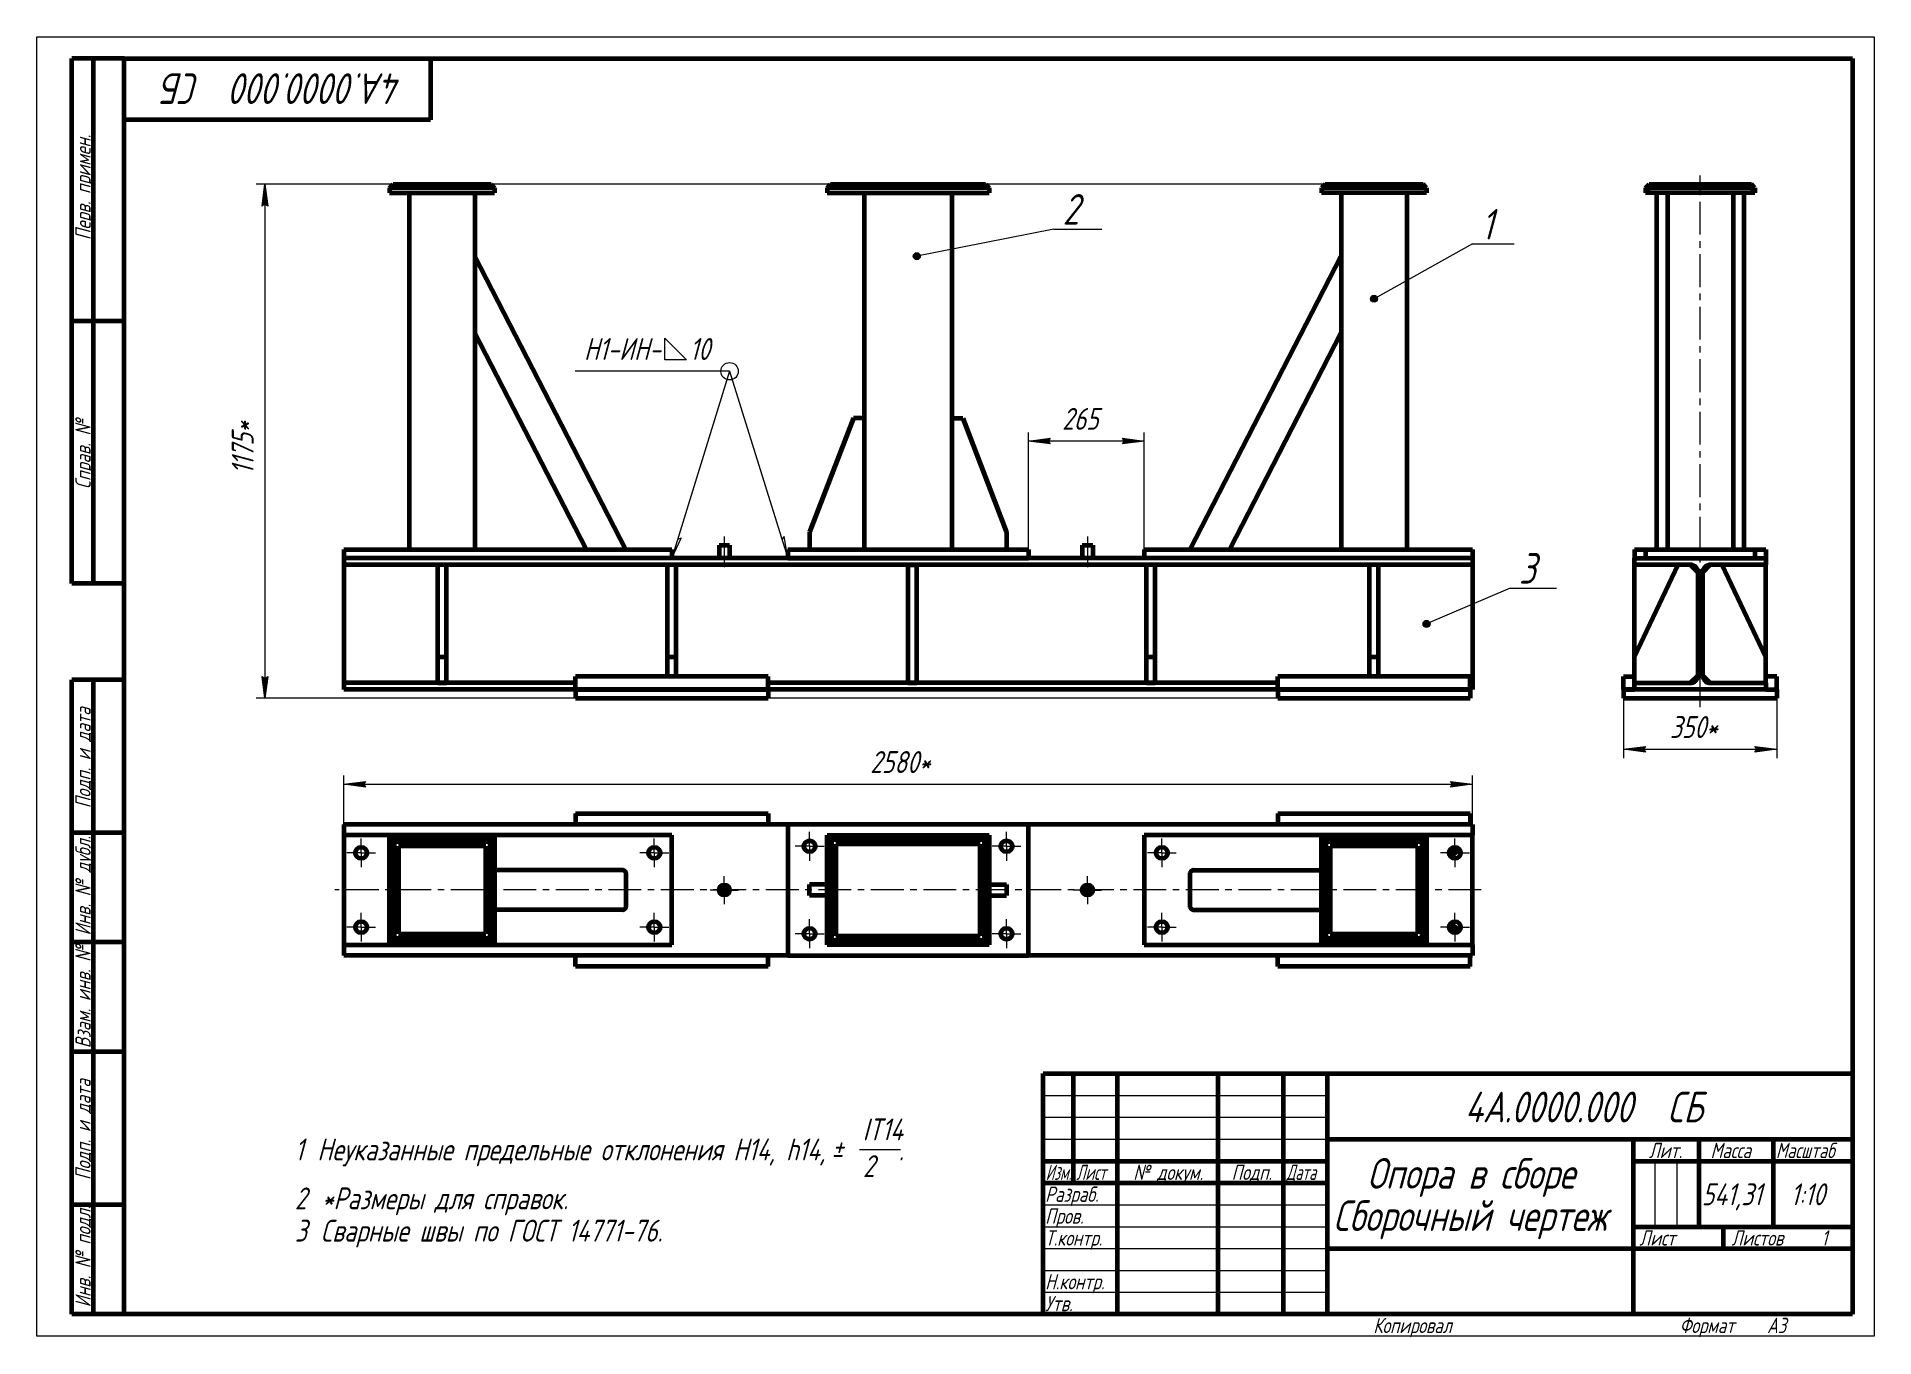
# Model space of a CAD drawing. Header units: millimetres. Extents: x 0 to 420, y 0 to 297.
import ezdxf

# ---------------------------------------------------------------- set-up
doc = ezdxf.new("R2010")
doc.units = ezdxf.units.MM
for name, pattern in [('K5LT_AXLED', [12, 7.5, -1.5, 1.5, -1.5]), ('K5LT_BASIC', [0]), ('K5LT_THIN', [0])]:
    doc.linetypes.add(name, pattern=pattern)
doc.layers.add('Системный слой', color=7, linetype='Continuous')
doc.layers.add('Системный слой (1)', color=7, linetype='Continuous', true_color=0x6c6c6c)
doc.styles.add('KDIMTEXTSTYLE', font='GOST_AU.SHX', dxfattribs={"width": 0.96, "oblique": 15, "height": 5})
doc.styles.add('KTEXTSTYLE', font='GOST_AU.SHX', dxfattribs={"width": 0.96, "height": 5})
doc.dimstyles.new('KDIMSTYLE (0.10)', dxfattribs={"dimtxt": 5, "dimasz": 1, "dimexe": 2, "dimexo": 0, "dimgap": 1, "dimtad": 1, "dimlfac": 10, "dimtxsty": 'KDIMTEXTSTYLE', "dimsah": 1, "dimcen": 0, "dimdle": 1, "dimadec": 0, "dimazin": 0, "dimtfac": 0.667, "dimtmove": 0, "dimatfit": 3, "dimfxl": 1, "dimtvp": 1, "dimtolj": 1, "dimtzin": 0, "dimarcsym": 0})

# ---------------------------------------------------------------- blocks, each defined once
blk = doc.blocks.new('U0')
at = {"layer": 'Системный слой (1)', "color": 150, "linetype": 'K5LT_BASIC', "lineweight": 60, "true_color": 0x0080ff}
for p, q in [((123.16, 147.79), (70.16, 147.79)), ((283.66, 147.79), (167.16, 147.79)), ((328.16, 147.79), (327.66, 147.79))]:
    blk.add_line(p, q, dxfattribs=at)
blk = doc.blocks.new('U1')
at = {"layer": 'Системный слой (1)', "color": 150, "linetype": 'K5LT_BASIC', "lineweight": 60, "true_color": 0x0080ff}
for p, q in [((123.16, 149.29), (70.16, 149.29)), ((283.66, 149.29), (167.16, 149.29)), ((328.16, 149.29), (327.66, 149.29))]:
    blk.add_line(p, q, dxfattribs=at)
blk = doc.blocks.new('D0')
at = {"layer": 'Системный слой (1)'}
for points in [[(52.82, 258.29), (52.16, 263.29), (51.51, 258.29), (52.16, 258.79)], [(52.16, 145.79), (52.82, 150.79), (52.16, 150.29), (51.51, 150.79)]]:
    blk.add_hatch(color=7, dxfattribs=at).paths.add_polyline_path(points)
at = {"layer": 'Системный слой (1)', "color": 7, "linetype": 'K5LT_THIN', "lineweight": 18}
for p, q in [((294.46, 263.29), (50.16, 263.29)), ((51.51, 258.29), (52.16, 263.29)), ((52.16, 263.29), (52.82, 258.29)), ((52.16, 258.79), (51.51, 258.29)), ((52.82, 258.29), (52.16, 258.79)), ((52.16, 145.79), (51.51, 150.79)), ((51.51, 150.79), (52.16, 150.29)), ((52.16, 150.29), (52.82, 150.79)), ((52.82, 150.79), (52.16, 145.79)), ((283.66, 145.79), (50.16, 145.79))]:
    blk.add_line(p, q, dxfattribs=at)
blk.add_wipeout([(51.16, 196.95), (43.78, 196.95), (43.78, 211.52), (51.16, 211.52)]).dxf.layer = 'Системный слой (1)'
blk.add_line((52.16, 263.29), (52.16, 145.79), dxfattribs=at)
at = {"layer": 'Системный слой (1)', "color": 7, "insert": (44.58, 196.95), "char_height": 5, "attachment_point": 1, "rotation": 90, "style": 'KTEXTSTYLE'}
blk.add_mtext('\\H5.0;\\W1.000;\\Q15;\\Q15;\\W0.965;1175*', dxfattribs=at)
blk = doc.blocks.new('KDIMARROW_01')
at = {"layer": 'Системный слой'}
blk.add_hatch(color=0, dxfattribs=at).paths.add_polyline_path([(0, 0), (-5, 0.66), (-4.5, 0), (-5, -0.66)])
at = {"layer": 'Системный слой', "color": 0, "linetype": 'K5LT_THIN', "lineweight": 18}
for p, q in [((-4.5, 0), (-5, 0.66)), ((-5, 0.66), (0, 0)), ((0, 0), (-5, -0.66)), ((-5, -0.66), (-4.5, 0)), ((0, 0), (-1, 0))]:
    blk.add_line(p, q, dxfattribs=at)
blk = doc.blocks.new('D1')
at = {"layer": 'Системный слой (1)'}
for points in [[(231.66, 203.91), (231.16, 204.57), (231.66, 205.23), (226.66, 204.57)], [(248.16, 203.91), (253.16, 204.57), (248.16, 205.23), (248.66, 204.57)]]:
    blk.add_hatch(color=7, dxfattribs=at).paths.add_polyline_path(points)
at = {"layer": 'Системный слой (1)', "color": 7, "linetype": 'K5LT_THIN', "lineweight": 18}
for p, q in [((226.66, 179.79), (226.66, 206.57)), ((253.16, 179.79), (253.16, 206.57)), ((226.66, 204.57), (231.66, 205.23)), ((231.66, 203.91), (226.66, 204.57)), ((231.66, 205.23), (231.16, 204.57)), ((231.16, 204.57), (231.66, 203.91)), ((248.66, 204.57), (248.16, 205.23)), ((248.16, 205.23), (253.16, 204.57)), ((253.16, 204.57), (248.16, 203.91)), ((248.16, 203.91), (248.66, 204.57))]:
    blk.add_line(p, q, dxfattribs=at)
blk.add_wipeout([(234.37, 205.57), (234.37, 212.95), (245.01, 212.95), (245.01, 205.57)]).dxf.layer = 'Системный слой (1)'
blk.add_line((253.16, 204.57), (226.66, 204.57), dxfattribs=at)
at = {"layer": 'Системный слой (1)', "color": 7, "insert": (234.37, 212.16), "char_height": 5, "attachment_point": 1, "style": 'KTEXTSTYLE'}
blk.add_mtext('\\H5.0;\\W1.000;\\Q15;\\Q15;\\W0.965;265', dxfattribs=at)
blk = doc.blocks.new('U2')
at = {"layer": 'Системный слой (1)'}
blk.add_hatch(color=7, dxfattribs=at).paths.add_polyline_path([(306.46, 237.12), (306.38, 237.46), (306.16, 237.74), (305.84, 237.9), (305.48, 237.9), (305.16, 237.74), (304.94, 237.47), (304.86, 237.12), (304.94, 236.77), (305.16, 236.49), (305.47, 236.34), (305.83, 236.34), (306.15, 236.49), (306.38, 236.76), (306.46, 237.11)])
at = {"layer": 'Системный слой (1)', "color": 7, "linetype": 'K5LT_THIN', "lineweight": 18}
for q in [(305.66, 237.12), (337.67, 249.64)]:
    blk.add_line((328.16, 249.64), q, dxfattribs=at)
blk.add_arc((305.66, 237.12), 0.8, 0, 360, dxfattribs=at)
at = {"layer": 'Системный слой (1)', "color": 7, "insert": (330.16, 257.64), "char_height": 7, "attachment_point": 1, "style": 'KTEXTSTYLE'}
blk.add_mtext('\\H5.0;\\W1.000;\\Q15;\\Q15;\\W0.965;\\H7.00;{\\c16711680;1}', dxfattribs=at)
blk = doc.blocks.new('U3')
at = {"layer": 'Системный слой (1)'}
blk.add_hatch(color=7, dxfattribs=at).paths.add_polyline_path([(318.46, 162.79), (318.38, 163.13), (318.16, 163.41), (317.84, 163.57), (317.48, 163.57), (317.16, 163.41), (316.94, 163.14), (316.86, 162.79), (316.94, 162.44), (317.16, 162.16), (317.47, 162.01), (317.83, 162.01), (318.15, 162.16), (318.38, 162.43), (318.46, 162.78)])
at = {"layer": 'Системный слой (1)', "color": 7, "linetype": 'K5LT_THIN', "lineweight": 18}
for q in [(317.66, 162.79), (347.4, 170.98)]:
    blk.add_line((336.78, 170.98), q, dxfattribs=at)
blk.add_arc((317.66, 162.79), 0.8, 0, 360, dxfattribs=at)
at = {"layer": 'Системный слой (1)', "color": 7, "insert": (338.78, 178.98), "char_height": 7, "attachment_point": 1, "style": 'KTEXTSTYLE'}
blk.add_mtext('\\H5.0;\\W1.000;\\Q15;\\Q15;\\W0.965;\\H7.00;{\\c16711680;3}', dxfattribs=at)
blk = doc.blocks.new('U4')
at = {"layer": 'Системный слой (1)'}
blk.add_hatch(color=7, dxfattribs=at).paths.add_polyline_path([(201.96, 246.84), (201.88, 247.19), (201.66, 247.46), (201.34, 247.62), (200.98, 247.62), (200.66, 247.47), (200.44, 247.19), (200.36, 246.84), (200.44, 246.5), (200.66, 246.22), (200.97, 246.06), (201.33, 246.06), (201.65, 246.21), (201.88, 246.49), (201.96, 246.83)])
at = {"layer": 'Системный слой (1)', "color": 7, "linetype": 'K5LT_THIN', "lineweight": 18}
for q in [(201.16, 246.84), (243.48, 253.04)]:
    blk.add_line((232.49, 253.04), q, dxfattribs=at)
blk.add_arc((201.16, 246.84), 0.8, 0, 360, dxfattribs=at)
at = {"layer": 'Системный слой (1)', "color": 7, "insert": (234.49, 261.04), "char_height": 7, "attachment_point": 1, "style": 'KTEXTSTYLE'}
blk.add_mtext('\\H5.0;\\W1.000;\\Q15;\\Q15;\\W0.965;\\H7.00;{\\c16711680;2}', dxfattribs=at)
blk = doc.blocks.new('U6')
at = {"layer": 'Системный слой (1)', "color": 7, "linetype": 'K5LT_THIN', "lineweight": 18}
for p, q in [((143.53, 223.12), (143.53, 228.12)), ((143.53, 228.12), (148.53, 223.12)), ((148.53, 223.12), (143.53, 223.12)), ((158.36, 220.54), (123.08, 220.54)), ((158.36, 220.54), (145.16, 177.79)), ((158.36, 220.54), (171.66, 177.79)), ((145.16, 177.79), (147.26, 182.37)), ((147.26, 182.37), (146.49, 182.09)), ((170.8, 182.76), (170.32, 182.08)), ((171.66, 177.79), (170.8, 182.76))]:
    blk.add_line(p, q, dxfattribs=at)
blk.add_arc((158.36, 220.54), 2, 0, 360, dxfattribs=at)
at = {"layer": 'Системный слой (1)', "color": 7, "char_height": 5, "attachment_point": 1, "style": 'KTEXTSTYLE'}
for s, insert in [('\\H5.0;\\W1.000;\\Q15;\\Q15;\\W0.965;Н1-ИН-', (125.08, 228.12)), ('\\H5.0;\\W1.000;\\Q15;\\Q15;\\W0.965;10', (149.25, 228.12))]:
    blk.add_mtext(s, dxfattribs=dict(at, insert=insert))
blk = doc.blocks.new('U5')
at = {"layer": 'Системный слой (1)'}
blk.add_blockref('U6', (0, 0), dxfattribs=at)
blk = doc.blocks.new('U7')
at = {"layer": 'Системный слой (1)', "color": 150, "linetype": 'K5LT_BASIC', "lineweight": 60, "true_color": 0x0080ff}
for p, q in [((381.02, 150.79), (380.74, 150.79)), ((397.72, 150.79), (395.22, 150.79))]:
    blk.add_line(p, q, dxfattribs=at)
blk = doc.blocks.new('U8')
at = {"layer": 'Системный слой (1)', "color": 150, "linetype": 'K5LT_BASIC', "lineweight": 60, "true_color": 0x0080ff}
for p, q in [((368.52, 263.29), (369.02, 263.29)), ((391.42, 263.29), (391.92, 263.29))]:
    blk.add_line(p, q, dxfattribs=at)
blk = doc.blocks.new('U9')
at = {"layer": 'Системный слой (1)', "color": 150, "linetype": 'K5LT_BASIC', "lineweight": 60, "true_color": 0x0080ff}
for p, q in [((368.22, 262.49), (367.72, 262.49)), ((392.72, 262.49), (392.22, 262.49))]:
    blk.add_line(p, q, dxfattribs=at)
blk = doc.blocks.new('U10')
at = {"layer": 'Системный слой (1)', "color": 150, "linetype": 'K5LT_BASIC', "lineweight": 60, "true_color": 0x0080ff}
for p, q in [((368.22, 261.29), (367.72, 261.29)), ((392.72, 261.29), (392.22, 261.29))]:
    blk.add_line(p, q, dxfattribs=at)
blk = doc.blocks.new('U11')
at = {"layer": 'Системный слой (1)', "color": 150, "linetype": 'K5LT_BASIC', "lineweight": 60, "true_color": 0x0080ff}
for p, q in [((362.72, 150.79), (365.22, 150.79)), ((379.42, 150.79), (379.69, 150.79))]:
    blk.add_line(p, q, dxfattribs=at)
blk = doc.blocks.new('U12')
at = {"layer": 'Системный слой (1)', "color": 150, "linetype": 'K5LT_BASIC', "lineweight": 60, "true_color": 0x0080ff}
for p, q in [((362.72, 147.79), (365.22, 147.79)), ((395.22, 147.79), (397.72, 147.79))]:
    blk.add_line(p, q, dxfattribs=at)
blk = doc.blocks.new('U13')
at = {"layer": 'Системный слой (1)', "color": 150, "linetype": 'K5LT_BASIC', "lineweight": 60, "true_color": 0x0080ff}
for p, q in [((365.22, 179.79), (367.72, 179.79)), ((392.72, 179.79), (395.22, 179.79))]:
    blk.add_line(p, q, dxfattribs=at)
blk = doc.blocks.new('D2')
at = {"layer": 'Системный слой (1)'}
for points in [[(367.72, 133.46), (367.22, 134.12), (367.72, 134.78), (362.72, 134.12)], [(397.72, 134.12), (392.72, 134.78), (393.22, 134.12), (392.72, 133.46)]]:
    blk.add_hatch(color=7, dxfattribs=at).paths.add_polyline_path(points)
at = {"layer": 'Системный слой (1)', "color": 7, "linetype": 'K5LT_THIN', "lineweight": 18}
for p, q in [((362.72, 145.79), (362.72, 132.12)), ((397.72, 145.79), (397.72, 132.12)), ((362.72, 134.12), (367.72, 134.78)), ((367.72, 134.78), (367.22, 134.12)), ((393.22, 134.12), (392.72, 134.78)), ((392.72, 134.78), (397.72, 134.12)), ((367.72, 133.46), (362.72, 134.12)), ((367.22, 134.12), (367.72, 133.46)), ((397.72, 134.12), (392.72, 133.46)), ((392.72, 133.46), (393.22, 134.12))]:
    blk.add_line(p, q, dxfattribs=at)
blk.add_wipeout([(373.29, 135.12), (373.29, 142.5), (386.59, 142.5), (386.59, 135.12)]).dxf.layer = 'Системный слой (1)'
blk.add_line((362.72, 134.12), (397.72, 134.12), dxfattribs=at)
at = {"layer": 'Системный слой (1)', "color": 7, "insert": (373.29, 141.71), "char_height": 5, "attachment_point": 1, "style": 'KTEXTSTYLE'}
blk.add_mtext('\\H5.0;\\W1.000;\\Q15;\\Q15;\\W0.965;350*', dxfattribs=at)
blk = doc.blocks.new('U14')
at = {"layer": 'Системный слой (1)', "color": 150, "linetype": 'K5LT_BASIC', "lineweight": 60, "true_color": 0x0080ff}
for p, q in [((171.66, 116.96), (70.16, 116.96)), ((328.16, 116.96), (226.66, 116.96))]:
    blk.add_line(p, q, dxfattribs=at)
blk = doc.blocks.new('U15')
at = {"layer": 'Системный слой (1)', "color": 150, "linetype": 'K5LT_BASIC', "lineweight": 60, "true_color": 0x0080ff}
for p, q in [((328.16, 116.96), (328.16, 114.46)), ((328.16, 89.46), (328.16, 86.96))]:
    blk.add_line(p, q, dxfattribs=at)
blk = doc.blocks.new('U16')
at = {"layer": 'Системный слой (1)', "color": 150, "linetype": 'K5LT_BASIC', "lineweight": 60, "true_color": 0x0080ff}
for p, q in [((171.66, 86.96), (70.16, 86.96)), ((328.16, 86.96), (226.66, 86.96))]:
    blk.add_line(p, q, dxfattribs=at)
blk = doc.blocks.new('U17')
at = {"layer": 'Системный слой (1)', "color": 150, "linetype": 'K5LT_BASIC', "lineweight": 60, "true_color": 0x0080ff}
for p, q in [((70.16, 116.96), (70.16, 114.46)), ((70.16, 89.46), (70.16, 86.96))]:
    blk.add_line(p, q, dxfattribs=at)
blk = doc.blocks.new('D3')
at = {"layer": 'Системный слой (1)'}
for points in [[(75.16, 125.47), (74.66, 126.12), (75.16, 126.78), (70.16, 126.12)], [(323.16, 125.47), (328.16, 126.12), (323.16, 126.78), (323.66, 126.12)]]:
    blk.add_hatch(color=7, dxfattribs=at).paths.add_polyline_path(points)
at = {"layer": 'Системный слой (1)', "color": 7, "linetype": 'K5LT_THIN', "lineweight": 18}
for p, q in [((70.16, 114.46), (70.16, 128.12)), ((70.16, 126.12), (75.16, 126.78)), ((75.16, 125.47), (70.16, 126.12)), ((75.16, 126.78), (74.66, 126.12)), ((74.66, 126.12), (75.16, 125.47)), ((323.66, 126.12), (323.16, 126.78)), ((323.16, 126.78), (328.16, 126.12)), ((328.16, 126.12), (323.16, 125.47)), ((323.16, 125.47), (323.66, 126.12)), ((328.16, 114.46), (328.16, 128.12))]:
    blk.add_line(p, q, dxfattribs=at)
blk.add_wipeout([(190.51, 127.12), (190.51, 134.51), (207.12, 134.51), (207.12, 127.12)]).dxf.layer = 'Системный слой (1)'
blk.add_line((70.16, 126.12), (328.16, 126.12), dxfattribs=at)
at = {"layer": 'Системный слой (1)', "color": 7, "insert": (190.51, 133.71), "char_height": 5, "attachment_point": 1, "style": 'KTEXTSTYLE'}
blk.add_mtext('\\H5.0;\\W1.000;\\Q15;\\Q15;\\W0.965;2580*', dxfattribs=at)
blk = doc.blocks.new('U18')
at = {"layer": 'Системный слой (1)', "color": 30, "linetype": 'K5LT_AXLED', "lineweight": 18, "true_color": 0xff8000}
for q in [(74.16, 96.76), (70.86, 93.46), (77.46, 93.46), (74.16, 90.16)]:
    blk.add_line((74.16, 93.46), q, dxfattribs=at)
blk = doc.blocks.new('U19')
at = {"layer": 'Системный слой (1)', "color": 30, "linetype": 'K5LT_AXLED', "lineweight": 18, "true_color": 0xff8000}
for q in [(74.16, 113.76), (70.86, 110.46), (77.46, 110.46), (74.16, 107.16)]:
    blk.add_line((74.16, 110.46), q, dxfattribs=at)
blk = doc.blocks.new('U20')
at = {"layer": 'Системный слой (1)', "color": 30, "linetype": 'K5LT_AXLED', "lineweight": 18, "true_color": 0xff8000}
for q in [(141.16, 96.76), (137.86, 93.46), (144.46, 93.46), (141.16, 90.16)]:
    blk.add_line((141.16, 93.46), q, dxfattribs=at)
blk = doc.blocks.new('U21')
at = {"layer": 'Системный слой (1)', "color": 30, "linetype": 'K5LT_AXLED', "lineweight": 18, "true_color": 0xff8000}
for q in [(141.16, 113.76), (137.86, 110.46), (144.46, 110.46), (141.16, 107.16)]:
    blk.add_line((141.16, 110.46), q, dxfattribs=at)
blk = doc.blocks.new('U22')
at = {"layer": 'Системный слой (1)', "color": 30, "linetype": 'K5LT_AXLED', "lineweight": 18, "true_color": 0xff8000}
for q in [(157.16, 105.16), (153.96, 101.96), (160.36, 101.96), (157.16, 98.76)]:
    blk.add_line((157.16, 101.96), q, dxfattribs=at)
blk = doc.blocks.new('U23')
at = {"layer": 'Системный слой (1)', "color": 30, "linetype": 'K5LT_AXLED', "lineweight": 18, "true_color": 0xff8000}
for q in [(176.66, 95.26), (173.36, 91.96), (179.96, 91.96), (176.66, 88.66)]:
    blk.add_line((176.66, 91.96), q, dxfattribs=at)
blk = doc.blocks.new('U24')
at = {"layer": 'Системный слой (1)', "color": 30, "linetype": 'K5LT_AXLED', "lineweight": 18, "true_color": 0xff8000}
for q in [(176.66, 115.26), (173.36, 111.96), (179.96, 111.96), (176.66, 108.66)]:
    blk.add_line((176.66, 111.96), q, dxfattribs=at)
blk = doc.blocks.new('U25')
at = {"layer": 'Системный слой (1)', "color": 30, "linetype": 'K5LT_AXLED', "lineweight": 18, "true_color": 0xff8000}
for q in [(221.66, 95.26), (218.36, 91.96), (224.96, 91.96), (221.66, 88.66)]:
    blk.add_line((221.66, 91.96), q, dxfattribs=at)
blk = doc.blocks.new('U26')
at = {"layer": 'Системный слой (1)', "color": 30, "linetype": 'K5LT_AXLED', "lineweight": 18, "true_color": 0xff8000}
for q in [(221.66, 115.26), (218.36, 111.96), (224.96, 111.96), (221.66, 108.66)]:
    blk.add_line((221.66, 111.96), q, dxfattribs=at)
blk = doc.blocks.new('U27')
at = {"layer": 'Системный слой (1)', "color": 30, "linetype": 'K5LT_AXLED', "lineweight": 18, "true_color": 0xff8000}
for q in [(240.16, 105.16), (236.96, 101.96), (243.36, 101.96), (240.16, 98.76)]:
    blk.add_line((240.16, 101.96), q, dxfattribs=at)
blk = doc.blocks.new('U28')
at = {"layer": 'Системный слой (1)', "color": 30, "linetype": 'K5LT_AXLED', "lineweight": 18, "true_color": 0xff8000}
for q in [(257.16, 96.76), (253.86, 93.46), (260.46, 93.46), (257.16, 90.16)]:
    blk.add_line((257.16, 93.46), q, dxfattribs=at)
blk = doc.blocks.new('U29')
at = {"layer": 'Системный слой (1)', "color": 30, "linetype": 'K5LT_AXLED', "lineweight": 18, "true_color": 0xff8000}
for q in [(257.16, 113.76), (253.86, 110.46), (260.46, 110.46), (257.16, 107.16)]:
    blk.add_line((257.16, 110.46), q, dxfattribs=at)
blk = doc.blocks.new('U30')
at = {"layer": 'Системный слой (1)', "color": 30, "linetype": 'K5LT_AXLED', "lineweight": 18, "true_color": 0xff8000}
for q in [(324.16, 96.76), (320.86, 93.46), (327.46, 93.46), (324.16, 90.16)]:
    blk.add_line((324.16, 93.46), q, dxfattribs=at)
blk = doc.blocks.new('U31')
at = {"layer": 'Системный слой (1)', "color": 30, "linetype": 'K5LT_AXLED', "lineweight": 18, "true_color": 0xff8000}
for q in [(324.16, 113.76), (320.86, 110.46), (327.46, 110.46), (324.16, 107.16)]:
    blk.add_line((324.16, 110.46), q, dxfattribs=at)
blk = doc.blocks.new('U32')
at = {"color": 7, "linetype": 'K5LT_THIN', "lineweight": 18}
for p, q in [((0, 0), (0, 297)), ((0, 297), (420, 297)), ((420, 297), (420, 0)), ((230, 55), (295, 55)), ((230, 50), (295, 50)), ((230, 45), (295, 45)), ((369.96, 25), (369.96, 40)), ((374.98, 25), (374.98, 40)), ((230, 30), (295, 30)), ((230, 25), (295, 25)), ((230, 20), (295, 20)), ((230, 15), (295, 15)), ((230, 10), (295, 10)), ((420, 0), (0, 0))]:
    blk.add_line(p, q, dxfattribs=at)
at = {"color": 150, "linetype": 'K5LT_BASIC', "lineweight": 60, "true_color": 0x0080ff}
for p, q in [((8, 172), (8, 292)), ((20, 292), (8, 292)), ((13, 172), (13, 292)), ((20, 5), (20, 292)), ((20, 292), (415, 292)), ((90, 292), (90, 278)), ((415, 292), (415, 5)), ((90, 278), (20, 278)), ((20, 232), (8, 232)), ((20, 172), (8, 172)), ((8, 5), (8, 150)), ((20, 150), (8, 150)), ((13, 5), (13, 150)), ((20, 115), (8, 115)), ((20, 90), (8, 90)), ((20, 65), (8, 65)), ((230, 60), (415, 60)), ((230, 5), (230, 60)), ((237, 35), (237, 60)), ((247, 5), (247, 60)), ((270, 5), (270, 60)), ((285, 5), (285, 60)), ((295, 5), (295, 60)), ((295, 45), (415, 45)), ((365, 5), (365, 45)), ((380, 25), (380, 45)), ((397, 25), (397, 45)), ((230, 40), (295, 40)), ((365, 40), (380, 40)), ((380, 40), (415, 40)), ((230, 35), (295, 35)), ((20, 30), (8, 30)), ((365, 25), (415, 25)), ((385.57, 20), (385.57, 25)), ((295, 20), (365, 20)), ((365, 20), (415, 20)), ((20, 5), (8, 5)), ((415, 5), (20, 5))]:
    blk.add_line(p, q, dxfattribs=at)
at = {"color": 7, "attachment_point": 1, "style": 'KTEXTSTYLE'}
for s, insert, char_height, rotation in [('\\H5.0;\\W1.000;\\Q15;\\Q15;\\W0.965;\\H7.00;СБ', (37.29, 281.64), 7, 180), ('\\H5.0;\\W1.000;\\Q15;\\Q15;\\W0.965;\\H7.00;4А.0000.000', (83.59, 281.64), 7, 180), ('\\H5.0;\\W1.000;\\Q15;\\Q15;\\W0.965;\\H7.00; ', (40.25, 281.64), 7, 180), ('\\H5.0;\\W1.000;\\Q15;\\Q15;\\W0.965;\\H3.50;Перв. примен.', (8.82, 250.52), 3.5, 90), ('\\H5.0;\\W1.000;\\Q15;\\Q15;\\W0.965;\\H3.50;Справ. №', (8.82, 193.63), 3.5, 90), ('\\H5.0;\\W1.000;\\Q15;\\Q15;\\W0.965;\\H3.50;Подп. и дата', (8.82, 120.66), 3.5, 90), ('\\H5.0;\\W1.000;\\Q15;\\Q15;\\W0.965;\\H3.50;Инв. № дубл.', (8.82, 91.57), 3.5, 90), ('\\H5.0;\\W1.000;\\Q15;\\Q15;\\W0.965;\\H3.50;Взам. инв. №', (8.82, 65.8), 3.5, 90), ('\\H5.0;\\W1.000;\\Q15;\\Q15;\\W0.965;\\H3.50;Подп. и дата', (8.82, 35.66), 3.5, 90), ('\\H5.0;\\W1.000;\\Q15;\\Q15;\\W0.965;\\H3.50;Инв. № подл.', (8.82, 6.57), 3.5, 90)]:
    blk.add_mtext(s, dxfattribs=dict(at, insert=insert, char_height=char_height, rotation=rotation))
for s, insert, char_height in [('\\H5.0;\\W1.000;\\Q15;\\Q15;\\W0.965;\\H7.00;4А.0000.000', (326.41, 55.86), 7), ('\\H5.0;\\W1.000;\\Q15;\\Q15;\\W0.965;\\H7.00; ', (369.75, 55.86), 7), ('\\H5.0;\\W1.000;\\Q15;\\Q15;\\W0.965;\\H7.00;СБ', (372.71, 55.86), 7), ('\\H5.0;\\W1.000;\\Q15;\\Q15;\\W0.965;\\H3.50;Лит.', (368.47, 44.18), 3.5), ('\\H5.0;\\W1.000;\\Q15;\\Q15;\\W0.965;\\H3.50;Масса', (382.58, 44.18), 3.5), ('\\H5.0;\\W1.000;\\Q15;\\Q15;\\W0.930;\\H3.50;Масштаб', (397.52, 44.18), 3.5), ('\\H5.0;\\W1.000;\\Q15;\\Q15;\\W0.784;\\H3.50;Изм.', (230.62, 39.18), 3.5), ('\\H5.0;\\W1.000;\\Q15;\\Q15;\\W0.799;\\H3.50;Лист', (237.61, 39.18), 3.5), ('\\H5.0;\\W1.000;\\Q15;\\Q15;\\W0.965;\\H3.50;№ докум.', (250.63, 39.18), 3.5), ('\\H5.0;\\W1.000;\\Q15;\\Q15;\\W0.965;\\H3.50;Подп.', (273.1, 39.18), 3.5), ('\\H5.0;\\W1.000;\\Q15;\\Q15;\\W0.799;\\H3.50;Дата', (285.61, 39.18), 3.5), ('\\H5.0;\\W1.000;\\Q15;\\Q15;\\W0.965;\\H7.00;Опора в сборе', (304.09, 40.69), 7), ('\\H5.0;\\W1.000;\\Q15;\\Q15;\\W0.965;\\H3.50;Разраб.', (230.5, 34.18), 3.5), ('\\H5.0;\\W1.000;\\Q15;\\Q15;\\W0.965;541,31', (380.58, 34.9), 5), ('\\H5.0;\\W1.000;\\Q15;\\Q15;\\W0.965;{\\c16711680;1:10}', (400.86, 34.9), 5), ('\\H5.0;\\W1.000;\\Q15;\\Q15;\\W0.965;\\H7.00;Сборочный чертеж', (296.31, 31.02), 7), ('\\H5.0;\\W1.000;\\Q15;\\Q15;\\W0.965;\\H3.50;Пров.', (230.5, 29.18), 3.5), ('\\H5.0;\\W1.000;\\Q15;\\Q15;\\W0.965;\\H3.50;Т.контр.', (230.5, 24.18), 3.5), ('\\H5.0;\\W1.000;\\Q15;\\Q15;\\W0.965;\\H3.50;Лист', (366.32, 24.18), 3.5), ('\\H5.0;\\W1.000;\\Q15;\\Q15;\\W0.965;\\H3.50;Листов', (387.36, 24.18), 3.5), ('\\H5.0;\\W1.000;\\Q15;\\Q15;\\W0.965;\\H3.50;1', (407.91, 24.18), 3.5), ('\\H5.0;\\W1.000;\\Q15;\\Q15;\\W0.965;\\H3.50;Н.контр.', (230.5, 14.18), 3.5), ('\\H5.0;\\W1.000;\\Q15;\\Q15;\\W0.965;\\H3.50;Утв.', (230.5, 9.18), 3.5), ('\\H5.0;\\W1.000;\\Q15;\\Q15;\\W0.965;\\H3.50;Формат', (375.5, 4.18), 3.5), ('\\H5.0;\\W1.000;\\Q15;\\Q15;\\W0.965;\\H3.50;Копировал', (305.5, 4.18), 3.5), ('\\H5.0;\\W1.000;\\Q15;\\Q15;\\W0.965;\\H3.50;A3', (395.5, 4.18), 3.5)]:
    blk.add_mtext(s, dxfattribs=dict(at, insert=insert, char_height=char_height))
blk = doc.blocks.new('U33')
at = {"color": 7, "linetype": 'K5LT_THIN', "lineweight": 18}
blk.add_line((188.03, 42.65), (197.42, 42.65), dxfattribs=at)
at = {"color": 7, "char_height": 5, "attachment_point": 1, "style": 'KTEXTSTYLE'}
for s, insert in [('\\H5.0;\\W1.000;\\Q15;\\Q15;\\W0.965;IT14', (188.79, 49.73)), ('\\H5.0;\\W1.000;\\Q15;\\Q15;\\W0.965;1', (59, 45.15)), ('\\H5.0;\\W1.000;\\Q15;\\Q15;\\W0.965;Неуказанные предельные отклонения H14, h14, ', (64.12, 45.15)), ('\\H5.0;\\W1.000;\\Q15;\\Q15;\\W0.965;±', (181.59, 45.15)), ('\\H5.0;\\W1.000;\\Q15;\\Q15;\\W0.965; ', (184.5, 45.15)), ('\\H5.0;\\W1.000;\\Q15;\\Q15;\\W0.965;2', (188.85, 41.35)), ('\\H5.0;\\W1.000;\\Q15;\\Q15;\\W0.965;.', (197.01, 45.15)), ('\\H5.0;\\W1.000;\\Q15;\\Q15;\\W0.965;2', (59, 33.97)), ('\\H5.0;\\W1.000;\\Q15;\\Q15;\\W0.965;*Размеры для справок.', (65.17, 33.97)), ('\\H5.0;\\W1.000;\\Q15;\\Q15;\\W0.965;3', (59, 26.59)), ('\\H5.0;\\W1.000;\\Q15;\\Q15;\\W0.965;Сварные швы по ГОСТ 14771-76.', (64.91, 26.59))]:
    blk.add_mtext(s, dxfattribs=dict(at, insert=insert))

msp = doc.modelspace()

# ---------------------------------------------------------------- linework, layer by layer
at = {"layer": 'Системный слой (1)', "color": 150, "linetype": 'K5LT_BASIC', "lineweight": 60, "true_color": 0x0080ff}
for p, q in [((80.6581, 262.4875), (81.4581, 263.2875)), ((80.6581, 262.4875), (80.6581, 261.2875)), ((104.6581, 262.4875), (80.6581, 262.4875)), ((80.6581, 261.2875), (104.6581, 261.2875)), ((81.4581, 263.2875), (103.8581, 263.2875)), ((85.1581, 261.2875), (85.1581, 179.7875)), ((100.1581, 261.2875), (100.1581, 179.7875)), ((103.8581, 263.2875), (104.6581, 262.4875)), ((104.6581, 262.4875), (104.6581, 261.2875)), ((180.6581, 262.4875), (181.4581, 263.2875)), ((180.6581, 262.4875), (180.6581, 261.2875)), ((217.6581, 262.4875), (180.6581, 262.4875)), ((180.6581, 261.2875), (217.6581, 261.2875)), ((181.4581, 263.2875), (216.8581, 263.2875)), ((189.1581, 261.2875), (189.1581, 179.7875)), ((209.1581, 261.2875), (209.1581, 179.7875)), ((216.8581, 263.2875), (217.6581, 262.4875)), ((217.6581, 262.4875), (217.6581, 261.2875)), ((294.4581, 263.2875), (293.6581, 262.4875)), ((317.6581, 262.4875), (293.6581, 262.4875)), ((293.6581, 262.4875), (293.6581, 261.2875)), ((317.6581, 261.2875), (293.6581, 261.2875)), ((294.4581, 263.2875), (316.8581, 263.2875)), ((298.1581, 261.2875), (298.1581, 179.7875)), ((313.1581, 261.2875), (313.1581, 179.7875)), ((317.6581, 262.4875), (316.8581, 263.2875)), ((317.6581, 262.4875), (317.6581, 261.2875)), ((367.7167, 262.4875), (368.5167, 263.2875)), ((367.7167, 262.4875), (367.7167, 261.2875)), ((368.2167, 262.4875), (369.0167, 263.2875)), ((392.2167, 262.4875), (368.2167, 262.4875)), ((368.2167, 262.4875), (368.2167, 261.2875)), ((392.2167, 261.2875), (368.2167, 261.2875)), ((369.0167, 263.2875), (391.4167, 263.2875)), ((370.2167, 261.2875), (370.2167, 179.7875)), ((372.7167, 261.2875), (372.7167, 179.7875)), ((387.7167, 261.2875), (387.7167, 179.7875)), ((390.2167, 261.2875), (390.2167, 179.7875)), ((392.2167, 262.4875), (391.4167, 263.2875)), ((392.7167, 262.4875), (391.9167, 263.2875)), ((392.2167, 262.4875), (392.2167, 261.2875)), ((392.7167, 262.4875), (392.7167, 261.2875)), ((134.6421, 179.7875), (100.1581, 246.8398)), ((263.674, 179.7875), (298.1581, 246.8398)), ((125.6461, 179.7875), (100.1581, 229.3476)), ((272.67, 179.7875), (298.1581, 229.3476)), ((186.6581, 209.7875), (176.6581, 183.7875)), ((189.1581, 209.7875), (186.6581, 209.7875)), ((209.1581, 209.7875), (211.6581, 209.7875)), ((211.6581, 209.7875), (221.6581, 183.7875)), ((155.9581, 180.7875), (155.9581, 177.7875)), ((155.9581, 180.7875), (158.3581, 180.7875)), ((158.3581, 180.7875), (158.3581, 177.7875)), ((176.6581, 183.7875), (176.6581, 179.7875)), ((221.6581, 183.7875), (221.6581, 179.7875)), ((238.9581, 180.7875), (238.9581, 177.7875)), ((238.9581, 180.7875), (241.3581, 180.7875)), ((241.3581, 180.7875), (241.3581, 177.7875)), ((70.1581, 179.7875), (145.1581, 179.7875)), ((70.1581, 179.7875), (70.1581, 177.7875)), ((70.1581, 177.7875), (70.1581, 176.2875)), ((328.1581, 177.7875), (70.1581, 177.7875)), ((145.1581, 179.7875), (145.1581, 177.7875)), ((171.6581, 179.7875), (171.6581, 177.7875)), ((171.6581, 179.7875), (226.6581, 179.7875)), ((171.6581, 177.7875), (226.6581, 177.7875)), ((226.6581, 179.7875), (226.6581, 177.7875)), ((253.1581, 179.7875), (328.1581, 179.7875)), ((253.1581, 179.7875), (253.1581, 177.7875)), ((328.1581, 179.7875), (328.1581, 177.7875)), ((328.1581, 177.7875), (328.1581, 176.2875)), ((365.2167, 179.7875), (365.2167, 177.7875)), ((365.2167, 176.2875), (365.2167, 177.7875)), ((365.2167, 177.7875), (395.2167, 177.7875)), ((367.7167, 179.7875), (367.7167, 177.7875)), ((367.7167, 179.7875), (392.7167, 179.7875)), ((367.7167, 177.7875), (392.7167, 177.7875)), ((392.7167, 179.7875), (392.7167, 177.7875)), ((395.2167, 179.7875), (395.2167, 177.7875)), ((395.2167, 177.7875), (395.2167, 176.2875)), ((70.1581, 176.2875), (70.1581, 174.4875)), ((328.1581, 176.2875), (70.1581, 176.2875)), ((70.1581, 174.4875), (70.1581, 151.0875)), ((91.6581, 155.2875), (91.6581, 176.2875)), ((93.6581, 155.2875), (93.6581, 176.2875)), ((144.1581, 155.2875), (144.1581, 176.2875)), ((146.1581, 155.2875), (146.1581, 176.2875)), ((199.1581, 176.2875), (201.1581, 176.2875)), ((199.1581, 149.2875), (199.1581, 176.2875)), ((201.1581, 149.2875), (201.1581, 176.2875)), ((253.6581, 155.2875), (253.6581, 176.2875)), ((255.6581, 155.2875), (255.6581, 176.2875)), ((304.6581, 155.2875), (304.6581, 176.2875)), ((306.6581, 155.2875), (306.6581, 176.2875)), ((328.1581, 176.2875), (328.1581, 174.4875)), ((328.1581, 174.4875), (328.1581, 151.0875)), ((377.9167, 176.2875), (365.2167, 176.2875)), ((365.2167, 155.2875), (365.2167, 176.2875)), ((365.2167, 155.2875), (375.2167, 176.2875)), ((377.9167, 176.2875), (379.7167, 174.4875)), ((379.7167, 151.0875), (379.7167, 174.4875)), ((382.5167, 176.2875), (380.7167, 174.4875)), ((380.7167, 174.4875), (380.7167, 151.0875)), ((395.2167, 176.2875), (382.5167, 176.2875)), ((395.2167, 155.2875), (385.2167, 176.2875)), ((395.2167, 155.2875), (395.2167, 176.2875)), ((91.6581, 149.2875), (91.6581, 155.2875)), ((91.6581, 155.2875), (93.6581, 155.2875)), ((93.6581, 149.2875), (93.6581, 155.2875)), ((144.1581, 150.7875), (144.1581, 155.2875)), ((144.1581, 155.2875), (146.1581, 155.2875)), ((146.1581, 150.7875), (146.1581, 155.2875)), ((253.6581, 149.2875), (253.6581, 155.2875)), ((253.6581, 155.2875), (255.6581, 155.2875)), ((255.6581, 149.2875), (255.6581, 155.2875)), ((304.6581, 150.7875), (304.6581, 155.2875)), ((304.6581, 155.2875), (306.6581, 155.2875)), ((306.6581, 150.7875), (306.6581, 155.2875)), ((365.2167, 149.2875), (365.2167, 155.2875)), ((395.2167, 149.2875), (395.2167, 155.2875)), ((70.1581, 151.0875), (70.1581, 149.2875)), ((70.1581, 149.2875), (70.1581, 147.7875)), ((91.6581, 149.2875), (93.6581, 149.2875)), ((123.1581, 147.7875), (123.1581, 150.7875)), ((167.1581, 150.7875), (123.1581, 150.7875)), ((167.1581, 147.7875), (123.1581, 147.7875)), ((123.1581, 147.7875), (167.1581, 147.7875)), ((123.1581, 147.7875), (123.1581, 145.7875)), ((167.1581, 147.7875), (167.1581, 150.7875)), ((167.1581, 147.7875), (167.1581, 145.7875)), ((199.1581, 149.2875), (201.1581, 149.2875)), ((253.6581, 149.2875), (255.6581, 149.2875)), ((283.6581, 147.7875), (283.6581, 150.7875)), ((327.6581, 150.7875), (283.6581, 150.7875)), ((283.6581, 147.7875), (327.6581, 147.7875)), ((283.6581, 147.7875), (283.6581, 145.7875)), ((327.6581, 147.7875), (283.6581, 147.7875)), ((327.6581, 147.7875), (327.6581, 150.7875)), ((327.6581, 147.7875), (327.6581, 145.7875)), ((328.1581, 151.0875), (328.1581, 149.2875)), ((328.1581, 149.2875), (328.1581, 147.7875)), ((362.7167, 147.7875), (362.7167, 150.7875)), ((365.2167, 147.7875), (362.7167, 147.7875)), ((362.7167, 147.7875), (362.7167, 145.7875)), ((365.2167, 149.2875), (377.9167, 149.2875)), ((365.2167, 147.7875), (365.2167, 149.2875)), ((395.2167, 147.7875), (365.2167, 147.7875)), ((379.7167, 151.0875), (377.9167, 149.2875)), ((379.6916, 150.7875), (377.9167, 149.2875)), ((380.7167, 151.0875), (382.5167, 149.2875)), ((380.7419, 150.7875), (382.5167, 149.2875)), ((382.5167, 149.2875), (395.2167, 149.2875)), ((395.2167, 149.2875), (395.2167, 147.7875)), ((395.2167, 147.7875), (397.7167, 147.7875)), ((397.7167, 147.7875), (397.7167, 150.7875)), ((397.7167, 147.7875), (397.7167, 145.7875)), ((123.1581, 145.7875), (167.1581, 145.7875)), ((283.6581, 145.7875), (327.6581, 145.7875)), ((362.7167, 145.7875), (397.7167, 145.7875)), ((123.1581, 119.4615), (123.1581, 116.9615)), ((123.1581, 119.4615), (167.1581, 119.4615)), ((167.1581, 119.4615), (167.1581, 116.9615)), ((283.6581, 119.4615), (283.6581, 116.9615)), ((283.6581, 119.4615), (327.6581, 119.4615)), ((327.6581, 119.4615), (327.6581, 116.9615)), ((145.1581, 114.4615), (70.1581, 114.4615)), ((70.1581, 114.4615), (70.1581, 89.4615)), ((80.6581, 113.9615), (81.4581, 113.1615)), ((80.6581, 113.9615), (104.6581, 113.9615)), ((80.6581, 89.9615), (80.6581, 113.9615)), ((103.8581, 113.1615), (104.6581, 113.9615)), ((104.6581, 113.9615), (104.6581, 89.9615)), ((145.1581, 89.4615), (145.1581, 114.4615)), ((171.6581, 116.9615), (171.6581, 86.9615)), ((226.6581, 116.9615), (171.6581, 116.9615)), ((180.6581, 114.4615), (181.4581, 113.6615)), ((180.6581, 114.4615), (217.6581, 114.4615)), ((180.6581, 89.4615), (180.6581, 114.4615)), ((181.4581, 113.6615), (181.4581, 90.2615)), ((216.8581, 113.6615), (181.4581, 113.6615)), ((216.6581, 113.4615), (181.6581, 113.4615)), ((181.6581, 113.4615), (181.6581, 90.4615)), ((216.6581, 90.4615), (216.6581, 113.4615)), ((216.8581, 113.6615), (217.6581, 114.4615)), ((216.8581, 90.2615), (216.8581, 113.6615)), ((217.6581, 114.4615), (217.6581, 89.4615)), ((226.6581, 86.9615), (226.6581, 116.9615)), ((328.1581, 114.4615), (253.1581, 114.4615)), ((253.1581, 114.4615), (253.1581, 89.4615)), ((294.4581, 113.1615), (293.6581, 113.9615)), ((293.6581, 89.9615), (293.6581, 113.9615)), ((293.6581, 113.9615), (317.6581, 113.9615)), ((317.6581, 113.9615), (316.8581, 113.1615)), ((317.6581, 113.9615), (317.6581, 89.9615)), ((328.1581, 89.4615), (328.1581, 114.4615)), ((81.4581, 113.1615), (81.4581, 90.7615)), ((103.8581, 113.1615), (81.4581, 113.1615)), ((103.6581, 112.9615), (81.6581, 112.9615)), ((81.6581, 112.9615), (81.6581, 90.9615)), ((102.6581, 111.9615), (82.6581, 111.9615)), ((82.6581, 111.9615), (82.6581, 91.9615)), ((102.6581, 91.9615), (102.6581, 111.9615)), ((103.6581, 90.9615), (103.6581, 112.9615)), ((103.8581, 90.7615), (103.8581, 113.1615)), ((215.6581, 112.4615), (182.6581, 112.4615)), ((182.6581, 112.4615), (182.6581, 91.4615)), ((215.6581, 91.4615), (215.6581, 112.4615)), ((294.4581, 113.1615), (294.4581, 90.7615)), ((316.8581, 113.1615), (294.4581, 113.1615)), ((316.6581, 112.9615), (294.6581, 112.9615)), ((294.6581, 112.9615), (294.6581, 90.9615)), ((295.6581, 111.9615), (295.6581, 91.9615)), ((315.6581, 111.9615), (295.6581, 111.9615)), ((315.6581, 91.9615), (315.6581, 111.9615)), ((316.6581, 90.9615), (316.6581, 112.9615)), ((316.8581, 90.7615), (316.8581, 113.1615)), ((322.9211, 110.0615), (323.1581, 110.0615)), ((133.9674, 106.4615), (104.6581, 106.4615)), ((134.6421, 105.8615), (134.6421, 98.0615)), ((263.674, 98.0615), (263.674, 105.8615)), ((264.3487, 106.4615), (293.6581, 106.4615)), ((180.6581, 103.2115), (176.6581, 103.2115)), ((176.6581, 100.7115), (176.6581, 103.2115)), ((217.6581, 103.2115), (221.6581, 103.2115)), ((221.6581, 103.2115), (221.6581, 100.7115)), ((133.9674, 97.4615), (104.6581, 97.4615)), ((180.6581, 100.7115), (176.6581, 100.7115)), ((217.6581, 100.7115), (221.6581, 100.7115)), ((264.3487, 97.4615), (293.6581, 97.4615)), ((323.1581, 93.8615), (322.9211, 93.8615)), ((70.1581, 89.4615), (145.1581, 89.4615)), ((80.6581, 89.9615), (81.4581, 90.7615)), ((104.6581, 89.9615), (80.6581, 89.9615)), ((81.4581, 90.7615), (103.8581, 90.7615)), ((81.6581, 90.9615), (103.6581, 90.9615)), ((82.6581, 91.9615), (102.6581, 91.9615)), ((103.8581, 90.7615), (104.6581, 89.9615)), ((180.6581, 89.4615), (181.4581, 90.2615)), ((217.6581, 89.4615), (180.6581, 89.4615)), ((181.4581, 90.2615), (216.8581, 90.2615)), ((181.6581, 90.4615), (216.6581, 90.4615)), ((182.6581, 91.4615), (215.6581, 91.4615)), ((216.8581, 90.2615), (217.6581, 89.4615)), ((253.1581, 89.4615), (328.1581, 89.4615)), ((294.4581, 90.7615), (293.6581, 89.9615)), ((317.6581, 89.9615), (293.6581, 89.9615)), ((294.4581, 90.7615), (316.8581, 90.7615)), ((294.6581, 90.9615), (316.6581, 90.9615)), ((295.6581, 91.9615), (315.6581, 91.9615)), ((317.6581, 89.9615), (316.8581, 90.7615)), ((123.1581, 84.4615), (123.1581, 86.9615)), ((167.1581, 84.4615), (123.1581, 84.4615)), ((167.1581, 84.4615), (167.1581, 86.9615)), ((171.6581, 86.9615), (226.6581, 86.9615)), ((283.6581, 84.4615), (283.6581, 86.9615)), ((327.6581, 84.4615), (283.6581, 84.4615)), ((327.6581, 84.4615), (327.6581, 86.9615))]:
    msp.add_line(p, q, dxfattribs=at)
at = {"layer": 'Системный слой (1)', "color": 30, "linetype": 'K5LT_AXLED', "lineweight": 18, "true_color": 0xff8000}
msp.add_line((330.1581, 101.9615), (68.1581, 101.9615), dxfattribs=at)
at = {"layer": 'Системный слой (1)', "color": 150, "linetype": 'K5LT_BASIC', "lineweight": 60, "true_color": 0x0080ff}
for centre, radius in [((74.1581, 110.4615), 1.3), ((141.1581, 110.4615), 1.3), ((257.1581, 110.4615), 1.3), ((324.1581, 110.4615), 1.3), ((157.1581, 101.9615), 1.2), ((157.1581, 101.9615), 0.6), ((240.1581, 101.9615), 1.2), ((240.1581, 101.9615), 0.6), ((74.1581, 93.4615), 1.3), ((141.1581, 93.4615), 1.3), ((176.6581, 91.9615), 1.3), ((221.6581, 91.9615), 1.3), ((257.1581, 93.4615), 1.3), ((324.1581, 93.4615), 1.3)]:
    msp.add_circle(centre, radius, dxfattribs=at)
for centre, radius, start, end in [((377.9167, 174.4875), 1.8, 0, 90), ((382.5167, 174.4875), 1.8, 90, 180), ((377.9167, 151.0875), 1.8, 270, 0), ((382.5167, 151.0875), 1.8, 180, 270), ((322.1581, 111.9615), 1.9, 292.446685, 353.813519), ((323.1581, 111.9615), 1.9, 270, 344.692283), ((322.1581, 91.9615), 1.9, 6.186481, 67.553315), ((323.1581, 91.9615), 1.9, 15.307717, 90)]:
    msp.add_arc(centre, radius, start, end, dxfattribs=at)
for points in [[(134.6421, 105.8615), (134.6421, 106.213), (134.3626, 106.4615), (133.9674, 106.4615)], [(264.3487, 106.4615), (263.9535, 106.4615), (263.674, 106.213), (263.674, 105.8615)], [(133.9674, 97.4615), (134.3626, 97.4615), (134.6421, 97.71), (134.6421, 98.0615)], [(263.674, 98.0615), (263.674, 97.71), (263.9535, 97.4615), (264.3487, 97.4615)]]:
    msp.add_rational_spline(points, [1, 0.804737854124, 0.804737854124, 1], degree=3, dxfattribs=at)

# ---------------------------------------------------------------- block references
msp.add_blockref('U33', (0, 0))
at = {"layer": 'Системный слой (1)'}
for name in ['U9', 'U10', 'U8', 'U2', 'U3', 'U13', 'U1', 'U0', 'U11', 'U12', 'U7', 'U14', 'U17', 'U15', 'U22', 'U27', 'U18', 'U20', 'U28', 'U30', 'U23', 'U25', 'U16']:
    msp.add_blockref(name, (0, 0), dxfattribs=at)

# ---------------------------------------------------------------- next in the draw order: dimensions: what is measured, and where the dimension line sits
at = {"layer": 'Системный слой (1)', "color": 7}
dim = msp.add_linear_dim(base=(52.1648, 263.2875), p1=(283.6581, 145.7875), p2=(294.4581, 263.2875), angle=90, dimstyle='KDIMSTYLE (0.10)', override={"dimexo": 0, "dimpost": '\\H5.0;\\W0.965;\\Q15;<>\\H5.0;\\W0.965;\\Q15;\\Q15;*', "dimblk1": 'KDIMARROW_01', "dimblk2": 'KDIMARROW_01', "dimse1": 0, "dimse2": 0, "dimclrt": 7, "dimtol": 1, "dimtp": 0, "dimtm": 0, "dimtdec": 5, "dimtolj": 1}, dxfattribs=at)
dim.commit()
dim.dimension.update_dxf_attribs({"geometry": 'D0', "text_midpoint": (52.1648, 204.5375), "dimtype": 160})
for base, p1, p2, picture, middle in [((362.7167, 134.1198), (397.7167, 145.7875), (362.7167, 145.7875), 'D2', (380.2167, 134.1198)), ((70.1581, 126.1244), (328.1581, 114.4615), (70.1581, 114.4615), 'D3', (199.1581, 126.1244))]:
    dim = msp.add_linear_dim(base=base, p1=p1, p2=p2, dimstyle='KDIMSTYLE (0.10)', override={"dimexo": 0, "dimpost": '\\H5.0;\\W0.965;\\Q15;<>\\H5.0;\\W0.965;\\Q15;\\Q15;*', "dimblk1": 'KDIMARROW_01', "dimblk2": 'KDIMARROW_01', "dimse1": 0, "dimse2": 0, "dimclrt": 7, "dimtol": 1, "dimtp": 0, "dimtm": 0, "dimtdec": 5, "dimtolj": 1}, dxfattribs=at)
    dim.commit()
    dim.dimension.update_dxf_attribs({"geometry": picture, "text_midpoint": middle, "dimtype": 160})

# ---------------------------------------------------------------- next in the draw order: linework, layer by layer
at = {"layer": 'Системный слой (1)', "color": 30, "linetype": 'K5LT_AXLED', "lineweight": 18, "true_color": 0xff8000}
for p, q in [((380.2167, 143.7875), (380.2167, 265.2875)), ((157.1581, 182.7875), (157.1581, 175.7875))]:
    msp.add_line(p, q, dxfattribs=at)
at = {"layer": 'Системный слой (1)', "color": 150, "linetype": 'K5LT_BASIC', "lineweight": 60, "true_color": 0x0080ff}
for centre in [(176.6581, 111.9615), (221.6581, 111.9615)]:
    msp.add_circle(centre, 1.3, dxfattribs=at)

# ---------------------------------------------------------------- next in the draw order: block references
at = {"layer": 'Системный слой (1)'}
for name in ['U4', 'U5', 'U19', 'U21', 'U24', 'U26', 'U29', 'U31']:
    msp.add_blockref(name, (0, 0), dxfattribs=at)

# ---------------------------------------------------------------- next in the draw order: dimensions: what is measured, and where the dimension line sits
at = {"layer": 'Системный слой (1)', "color": 7}
dim = msp.add_linear_dim(base=(253.1581, 204.5676), p1=(226.6581, 179.7875), p2=(253.1581, 179.7875), dimstyle='KDIMSTYLE (0.10)', override={"dimexo": 0, "dimpost": '\\H5.0;\\W0.965;\\Q15;<>', "dimblk1": 'KDIMARROW_01', "dimblk2": 'KDIMARROW_01', "dimse1": 0, "dimse2": 0, "dimclrt": 7, "dimtol": 1, "dimtp": 0, "dimtm": 0, "dimtdec": 5, "dimtolj": 1}, dxfattribs=at)
dim.commit()
dim.dimension.update_dxf_attribs({"geometry": 'D1', "text_midpoint": (239.9081, 204.5676), "dimtype": 160})

# ---------------------------------------------------------------- next in the draw order: linework, layer by layer
at = {"layer": 'Системный слой (1)', "color": 30, "linetype": 'K5LT_AXLED', "lineweight": 18, "true_color": 0xff8000}
msp.add_line((240.1581, 182.7875), (240.1581, 175.7875), dxfattribs=at)

# ---------------------------------------------------------------- next in the draw order: block references
msp.add_blockref('U32', (0, 0))

doc.saveas('drawing.dxf')
